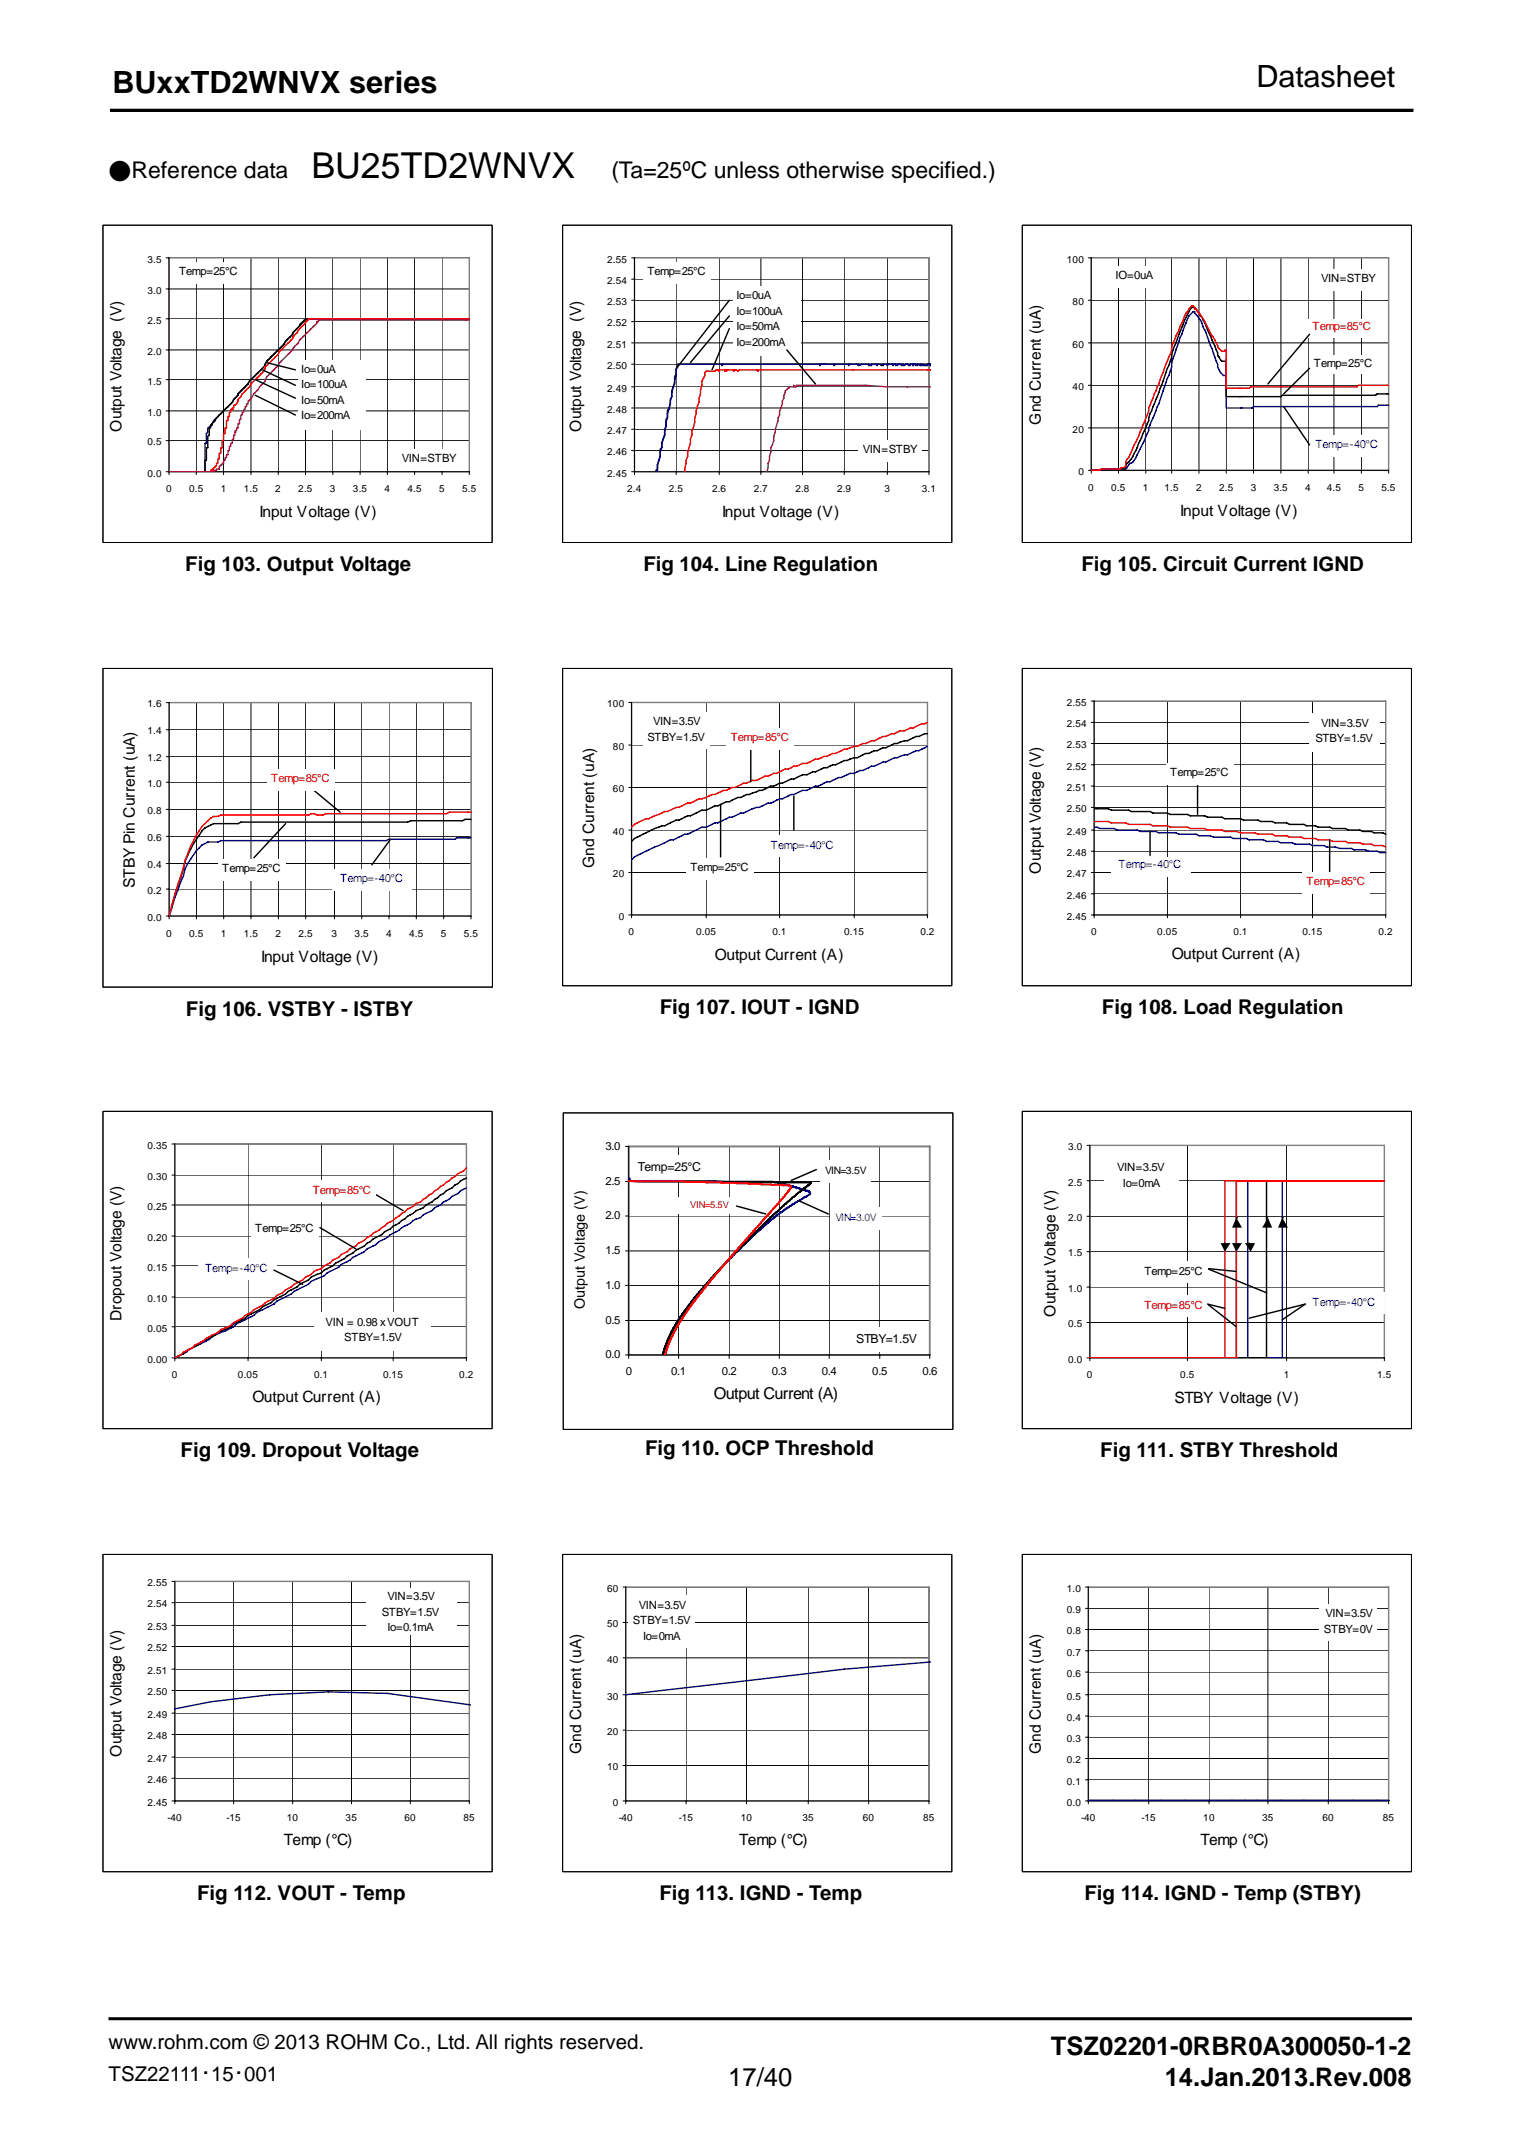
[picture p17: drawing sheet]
<svg xmlns="http://www.w3.org/2000/svg" width="210mm" height="297mm" viewBox="0 0 210 297" stroke-linecap="round" stroke-linejoin="round" font-family="sans-serif">
<defs><g id="words">
<text font-size="4.9" x="43" y="24.6">BU25TD2WNVX</text>
<g font-size="4.2">
<text x="15.5" y="12.8">BUxxTD2WNVX series</text>
<text x="173.6" y="12.1">Datasheet</text>
</g>
<g font-size="3.5">
<text x="145.2" y="283.9">TSZ02201-0RBR0A300050-1-2</text>
<text x="100.6" y="288.1">17/40</text>
<text x="160.9" y="288.2">14.Jan.2013.Rev.008</text>
</g>
<g font-size="3.2">
<text x="15" y="24.6">●Reference data</text>
<text x="84.5" y="24.6">(Ta=25ºC unless otherwise specified.)</text>
</g>
<g font-size="2.8">
<text x="25.6" y="78.9">Fig 103. Output Voltage</text>
<text x="88.9" y="79">Fig 104. Line Regulation</text>
<text x="149.4" y="78.9">Fig 105. Circuit Current IGND</text>
<text x="25.7" y="140.3">Fig 106. VSTBY - ISTBY</text>
<text x="91.1" y="140.1">Fig 107. IOUT - IGND</text>
<text x="152.2" y="140.1">Fig 108. Load Regulation</text>
<text x="25" y="201.3">Fig 109. Dropout Voltage</text>
<text x="89.1" y="201.1">Fig 110. OCP Threshold</text>
<text x="152" y="201.3">Fig 111. STBY Threshold</text>
<text x="27.2" y="262.4">Fig 112. VOUT - Temp</text>
<text x="91.1" y="262.4">Fig 113. IGND - Temp</text>
<text x="149.8" y="262.4">Fig 114. IGND - Temp (STBY)</text>
<text x="15" y="283.1">www.rohm.com © 2013 ROHM Co., Ltd. All rights reserved.</text>
<text x="15" y="287.5">TSZ22111･15･001</text>
</g>
<g font-size="2.2">
<text x="16.8" y="59.7" transform="rotate(-90 16.8 59.7)">Output Voltage (V)</text>
<text x="80.3" y="59.7" transform="rotate(-90 80.3 59.7)">Output Voltage (V)</text>
<text x="143.8" y="58.7" transform="rotate(-90 143.8 58.7)">Gnd Current (uA)</text>
<text x="35.9" y="71.4">Input Voltage (V)</text>
<text x="99.8" y="71.4">Input Voltage (V)</text>
<text x="163" y="71.2">Input Voltage (V)</text>
<text x="82.1" y="120" transform="rotate(-90 82.1 120)">Gnd Current (uA)</text>
<text x="18.6" y="122.6" transform="rotate(-90 18.6 122.6)">STBY Pin Current (uA)</text>
<text x="143.8" y="120.7" transform="rotate(-90 143.8 120.7)">Output Voltage (V)</text>
<text x="36.1" y="132.8">Input Voltage (V)</text>
<text x="98.8" y="132.7">Output Current (A)</text>
<text x="161.9" y="132.5">Output Current (A)</text>
<text x="16.8" y="182.5" transform="rotate(-90 16.8 182.5)">Dropout Voltage (V)</text>
<text x="145.8" y="181.9" transform="rotate(-90 145.8 181.9)">Output Voltage (V)</text>
<text x="34.9" y="193.7">Output Current (A)</text>
<text x="98.6" y="193.3">Output Current (A)</text>
<text x="162.3" y="193.9">STBY Voltage (V)</text>
<text x="16.8" y="242.8" transform="rotate(-90 16.8 242.8)">Output Voltage (V)</text>
<text x="80.3" y="242.4" transform="rotate(-90 80.3 242.4)">Gnd Current (uA)</text>
<text x="143.8" y="242.4" transform="rotate(-90 143.8 242.4)">Gnd Current (uA)</text>
<text x="39.2" y="254.9">Temp (°C)</text>
<text x="102.1" y="254.9">Temp (°C)</text>
<text x="165.8" y="254.9">Temp (°C)</text>
</g>
<text font-size="2" x="80.8" y="180.9" transform="rotate(-90 80.8 180.9)">Output Voltage (V)</text>
<g font-size="1.7">
<text x="88.1" y="161.8">Temp=25°C</text>
<text x="118.3" y="185.5">STBY=1.5V</text>
</g>
<g font-size="1.6">
<text x="24.7" y="38">Temp=25°C</text>
<text x="89.4" y="38">Temp=25°C</text>
<text x="101.7" y="41.3">Io=0uA</text>
<text x="154.1" y="38.6">IO=0uA</text>
<text x="182.5" y="39">VIN=STBY</text>
<text x="101.7" y="43.5">Io=100uA</text>
<text x="101.7" y="45.6">Io=50mA</text>
<text x="101.7" y="47.8">Io=200mA</text>
<text x="41.6" y="51.5">Io=0uA</text>
<text x="41.6" y="53.7">Io=100uA</text>
<text x="181.5" y="50.7">Temp=25°C</text>
<text x="41.6" y="55.8">Io=50mA</text>
<text x="41.6" y="58">Io=200mA</text>
<text x="55.5" y="63.8">VIN=STBY</text>
<text x="119.2" y="62.7">VIN=STBY</text>
<text x="90.2" y="100.2">VIN=3.5V</text>
<text x="182.5" y="100.4">VIN=3.5V</text>
<text x="89.4" y="102.4">STBY=1.5V</text>
<text x="161.7" y="107.3">Temp=25°C</text>
<text x="181.7" y="102.6">STBY=1.5V</text>
<text x="30.7" y="120.5">Temp=25°C</text>
<text x="95.4" y="120.4">Temp=25°C</text>
<text x="83.7" y="158.8">3.0</text>
<text x="154.3" y="161.8">VIN=3.5V</text>
<text x="83.7" y="163.7">2.5</text>
<text x="155.1" y="164">Io=0mA</text>
<text x="35.3" y="170.2">Temp=25°C</text>
<text x="83.7" y="173.3">1.5</text>
<text x="83.7" y="168.4">2.0</text>
<text x="83.7" y="178">1.0</text>
<text x="158.1" y="176.1">Temp=25°C</text>
<text x="45" y="183.1">VIN = 0.98 x VOUT</text>
<text x="47.6" y="185.3">STBY=1.5V</text>
<text x="83.7" y="182.9">0.5</text>
<text x="83.7" y="187.6">0.0</text>
<text x="86.5" y="190">0</text>
<text x="92.7" y="190">0.1</text>
<text x="99.7" y="190">0.2</text>
<text x="106.6" y="190">0.3</text>
<text x="113.5" y="190">0.4</text>
<text x="120.5" y="190">0.5</text>
<text x="127.4" y="190">0.6</text>
<text x="53.5" y="221">VIN=3.5V</text>
<text x="52.7" y="223.2">STBY=1.5V</text>
<text x="53.5" y="225.4">Io=0.1mA</text>
<text x="87.4" y="224.4">STBY=1.5V</text>
<text x="88.2" y="222.2">VIN=3.5V</text>
<text x="88.8" y="226.5">Io=0mA</text>
<text x="182.9" y="225.6">STBY=0V</text>
<text x="183.1" y="223.4">VIN=3.5V</text>
</g>
<g font-size="1.6" fill="#f00">
<text x="181.3" y="45.6">Temp=85°C</text>
<text x="100.9" y="102.4">Temp=85°C</text>
<text x="37.5" y="108.1">Temp=85°C</text>
<text x="180.5" y="122.3">Temp=85°C</text>
<text x="43.2" y="164.9">Temp=85°C</text>
<text x="158.1" y="180.8">Temp=85°C</text>
</g>
<g font-size="1.6" fill="#00f">
<text x="181.7" y="61.9">Temp=-40°C</text>
<text x="106.5" y="117.2">Temp=-40°C</text>
<text x="154.5" y="120">Temp=-40°C</text>
<text x="47" y="121.9">Temp=-40°C</text>
<text x="28.3" y="175.7">Temp=-40°C</text>
<text x="181.3" y="180.4">Temp=-40°C</text>
</g>
<g font-size="1.4">
<text x="20.4" y="40.6">3.0</text>
<text x="20.4" y="36.3">3.5</text>
<text x="83.9" y="39.2">2.54</text>
<text x="83.9" y="36.3">2.55</text>
<text x="147.4" y="36.3">100</text>
<text x="20.4" y="44.7">2.5</text>
<text x="83.9" y="45.1">2.52</text>
<text x="83.9" y="42.2">2.53</text>
<text x="148.2" y="42.2">80</text>
<text x="20.4" y="53.1">1.5</text>
<text x="20.4" y="49">2.0</text>
<text x="83.9" y="51">2.50</text>
<text x="83.9" y="48">2.51</text>
<text x="148.2" y="53.9">40</text>
<text x="148.2" y="48">60</text>
<text x="20.4" y="57.4">1.0</text>
<text x="83.9" y="60">2.47</text>
<text x="83.9" y="57">2.48</text>
<text x="83.9" y="54.1">2.49</text>
<text x="148.2" y="59.8">20</text>
<text x="20.4" y="65.8">0.0</text>
<text x="20.4" y="61.5">0.5</text>
<text x="83.9" y="65.8">2.45</text>
<text x="83.9" y="62.9">2.46</text>
<text x="149" y="65.6">0</text>
<text x="22.9" y="68">0</text>
<text x="26.1" y="68">0.5</text>
<text x="30.5" y="68">1</text>
<text x="33.7" y="68">1.5</text>
<text x="38" y="68">2</text>
<text x="41.2" y="68">2.5</text>
<text x="45.6" y="68">3</text>
<text x="48.7" y="68">3.5</text>
<text x="53.1" y="68">4</text>
<text x="56.3" y="68">4.5</text>
<text x="60.7" y="68">5</text>
<text x="63.8" y="68">5.5</text>
<text x="86.7" y="68">2.4</text>
<text x="92.4" y="68">2.5</text>
<text x="98.4" y="68">2.6</text>
<text x="104.1" y="68">2.7</text>
<text x="109.9" y="68">2.8</text>
<text x="115.6" y="68">2.9</text>
<text x="122.2" y="68">3</text>
<text x="127.3" y="68">3.1</text>
<text x="150.3" y="67.8">0</text>
<text x="153.5" y="67.8">0.5</text>
<text x="157.9" y="67.8">1</text>
<text x="160.9" y="67.8">1.5</text>
<text x="165.2" y="67.8">2</text>
<text x="168.4" y="67.8">2.5</text>
<text x="172.8" y="67.8">3</text>
<text x="176" y="67.8">3.5</text>
<text x="180.3" y="67.8">4</text>
<text x="183.3" y="67.8">4.5</text>
<text x="187.7" y="67.8">5</text>
<text x="190.8" y="67.8">5.5</text>
<text x="20.4" y="101.5">1.4</text>
<text x="20.4" y="97.7">1.6</text>
<text x="83.9" y="97.7">100</text>
<text x="147.4" y="100.5">2.54</text>
<text x="147.4" y="97.5">2.55</text>
<text x="20.4" y="105.2">1.2</text>
<text x="84.7" y="103.6">80</text>
<text x="147.4" y="106.3">2.52</text>
<text x="147.4" y="103.4">2.53</text>
<text x="20.4" y="112.5">0.8</text>
<text x="20.4" y="108.8">1.0</text>
<text x="84.7" y="109.5">60</text>
<text x="147.4" y="112.2">2.50</text>
<text x="147.4" y="109.3">2.51</text>
<text x="20.4" y="120">0.4</text>
<text x="20.4" y="116.2">0.6</text>
<text x="84.7" y="115.3">40</text>
<text x="147.4" y="118.3">2.48</text>
<text x="147.4" y="115.3">2.49</text>
<text x="20.4" y="123.5">0.2</text>
<text x="84.7" y="121.2">20</text>
<text x="147.4" y="124.1">2.46</text>
<text x="147.4" y="121.2">2.47</text>
<text x="20.4" y="127.2">0.0</text>
<text x="23" y="129.4">0</text>
<text x="26.1" y="129.4">0.5</text>
<text x="30.5" y="129.4">1</text>
<text x="33.7" y="129.4">1.5</text>
<text x="38.1" y="129.4">2</text>
<text x="41.2" y="129.4">2.5</text>
<text x="45.8" y="129.4">3</text>
<text x="49" y="129.4">3.5</text>
<text x="53.3" y="129.4">4</text>
<text x="56.5" y="129.4">4.5</text>
<text x="60.9" y="129.4">5</text>
<text x="64.1" y="129.4">5.5</text>
<text x="85.5" y="127.1">0</text>
<text x="86.8" y="129.2">0</text>
<text x="96.2" y="129.2">0.05</text>
<text x="106.7" y="129.2">0.1</text>
<text x="116.6" y="129.2">0.15</text>
<text x="127.1" y="129.2">0.2</text>
<text x="147.4" y="127.1">2.45</text>
<text x="150.7" y="129.2">0</text>
<text x="159.9" y="129.2">0.05</text>
<text x="170.4" y="129.2">0.1</text>
<text x="179.9" y="129.2">0.15</text>
<text x="190.4" y="129.2">0.2</text>
<text x="20.4" y="158.7">0.35</text>
<text x="147.6" y="158.9">3.0</text>
<text x="20.4" y="167.1">0.25</text>
<text x="20.4" y="163">0.30</text>
<text x="114" y="162.2">VIN=3.5V</text>
<text x="147.6" y="163.8">2.5</text>
<text x="20.4" y="171.4">0.20</text>
<text x="147.6" y="173.6">1.5</text>
<text x="147.6" y="168.7">2.0</text>
<text x="20.4" y="179.9">0.10</text>
<text x="20.4" y="175.6">0.15</text>
<text x="147.6" y="178.5">1.0</text>
<text x="20.4" y="184">0.05</text>
<text x="147.6" y="183.4">0.5</text>
<text x="20.4" y="188.3">0.00</text>
<text x="23.7" y="190.4">0</text>
<text x="32.9" y="190.4">0.05</text>
<text x="43.4" y="190.4">0.1</text>
<text x="52.9" y="190.4">0.15</text>
<text x="63.4" y="190.4">0.2</text>
<text x="147.6" y="188.3">0.0</text>
<text x="150.2" y="190.4">0</text>
<text x="163" y="190.4">0.5</text>
<text x="177.3" y="190.4">1</text>
<text x="190.2" y="190.4">1.5</text>
<text x="20.4" y="219.1">2.55</text>
<text x="83.9" y="219.9">60</text>
<text x="147.4" y="219.9">1.0</text>
<text x="20.4" y="225.2">2.53</text>
<text x="20.4" y="222.1">2.54</text>
<text x="83.9" y="224.8">50</text>
<text x="147.4" y="225.8">0.8</text>
<text x="147.4" y="222.9">0.9</text>
<text x="20.4" y="231.3">2.51</text>
<text x="20.4" y="228.2">2.52</text>
<text x="83.9" y="229.7">40</text>
<text x="147.4" y="231.7">0.6</text>
<text x="147.4" y="228.7">0.7</text>
<text x="20.4" y="237.3">2.49</text>
<text x="20.4" y="234.2">2.50</text>
<text x="83.9" y="239.7">20</text>
<text x="83.9" y="234.8">30</text>
<text x="147.4" y="237.7">0.4</text>
<text x="147.4" y="234.8">0.5</text>
<text x="20.4" y="243.4">2.47</text>
<text x="20.4" y="240.3">2.48</text>
<text x="83.9" y="244.6">10</text>
<text x="147.4" y="243.6">0.2</text>
<text x="147.4" y="240.7">0.3</text>
<text x="20.4" y="249.5">2.45</text>
<text x="20.4" y="246.4">2.46</text>
<text x="23.2" y="251.6">-40</text>
<text x="31.3" y="251.6">-15</text>
<text x="39.6" y="251.6">10</text>
<text x="47.8" y="251.6">35</text>
<text x="55.9" y="251.6">60</text>
<text x="64" y="251.6">85</text>
<text x="84.7" y="249.5">0</text>
<text x="85.5" y="251.6">-40</text>
<text x="93.8" y="251.6">-15</text>
<text x="102.3" y="251.6">10</text>
<text x="110.9" y="251.6">35</text>
<text x="119.2" y="251.6">60</text>
<text x="127.5" y="251.6">85</text>
<text x="147.4" y="249.5">0.0</text>
<text x="147.4" y="246.5">0.1</text>
<text x="149.4" y="251.6">-40</text>
<text x="157.7" y="251.6">-15</text>
<text x="166.2" y="251.6">10</text>
<text x="174.4" y="251.6">35</text>
<text x="182.7" y="251.6">60</text>
<text x="191" y="251.6">85</text>
</g>
<text font-size="1.4" fill="#00f" x="115.4" y="168.7">VIN=3.0V</text>
<text font-size="1.3" fill="#f00" x="95.4" y="166.8">VIN=5.5V</text>
</g></defs>
<path d="M15.1 278.9h179.9" fill="none" stroke="#000" stroke-width=".28"/>
<path d="M15.3 15.1h179.9v.3h-179.9zM15 278.8h180v.2h-180z" fill="none" stroke="#000" stroke-width=".14"/>
<path d="M15.3 15.2h179.9" fill="none" stroke="#000" stroke-width=".3"/>
<path d="M14.2 92.4h53.8v44h-53.8z" fill="#fff"/>
<path d="M14.2 92.4h53.8v44h-53.8z" fill="none" stroke="#000" stroke-width=".14"/>
<path d="M23.4 97.1h41.7v29.5h-41.7z" fill="#fff"/>
<g fill="none" stroke="#000" stroke-width=".14">
<path d="M14.2 92.4h53.8v44h-53.8zM23 97.1h42.1v29.9M23.4 97.1v29.9M27.1 97.1v29.9M30.9 97.1v29.9M34.7 97.1v29.9M38.5 97.1v29.9M42.2 97.1v29.9M46.2 97.1v29.9M50 97.1v29.9M53.7 97.1v29.9M57.5 97.1v29.9"/>
<path d="M61.3 97.1v29.9M23 119.3h42.1M23 115.5h42.1M23 111.8h42.1M23 108.1h42.1M23 104.5h42.1M23 100.8h42.1M23 122.8h42.1M23 126.6h42.1"/>
</g>
<path d="M23.4 97.1h41.7v29.5h-41.7z" fill="none" stroke="#808080" stroke-width=".2"/>
<path d="M65.1 115.8h-2l-.2 .2h-9.2l-.4 .1h-22.8l-.4 .2h-.6a1.83 1.83 0 0 0-1.6 .4 12.2 12.2 0 0 0-2.4 3.4l-.2 1-1.1 2.9-.8 2.6" fill="none" stroke="#000080" stroke-width=".2"/>
<path d="M65.1 113.2h-.8l-.4 .2h-7.2l-.4 .2h-23l-.4 .2h-2.4a2.54 2.54 0 0 0-1.8 .4l-.4 .2a12.6 12.6 0 0 0-3 5.7l-1.1 3.5-.8 3" fill="none" stroke="#000" stroke-width=".2"/>
<path d="M65.1 112.2h-3l-.4 .2h-16.7a1.75 1.75 0 0 1-1.6 0h-.4l-.4 .2h-12.1l-.4 .2a1.26 1.26 0 0 0-1.4 .6 10.9 10.9 0 0 0-2.7 4.5l-.5 1-2.1 7.7" fill="none" stroke="#f00" stroke-width=".2"/>
<path d="M46 120.1h10.9v2.9h-10.9z" fill="#fff"/>
<path d="M39.5 113.8l-4.4 4.7M43.2 109.1l3.8 3.1M54 116l-2.6 3.5" fill="none" stroke="#000" stroke-width=".2"/>
<g fill="#fff">
<path d="M30.1 118.7h9.4v2.9h-9.4z"/>
<path d="M36.9 106.3h9.3v3h-9.3z"/>
<path d="M14.2 31.1h53.8v43.9h-53.8z"/>
</g>
<path d="M14.2 31.1h53.8v43.9h-53.8z" fill="none" stroke="#000" stroke-width=".14"/>
<path d="M23.3 35.6h41.5v29.6h-41.5z" fill="#fff"/>
<g fill="none" stroke="#000" stroke-width=".14">
<path d="M14.2 31.1h53.8v43.9h-53.8zM22.9 35.6h41.9v30M23.3 35.6v30M27.1 35.6v30M30.9 35.6v30M34.7 35.6v30M38.4 35.6v30M42.2 35.6v30M46 35.6v30M49.7 35.6v30M53.5 35.6v30M57.3 35.6v30"/>
<path d="M61.1 35.6v30M64.8 39.9h-41.9M22.9 56.8h41.9M22.9 52.5h41.9M22.9 44h41.9M64.8 48.3h-41.9M22.9 60.9h41.9M22.9 65.2h41.9"/>
</g>
<path d="M23.3 35.6h41.5v29.6h-41.5z" fill="none" stroke="#808080" stroke-width=".2"/>
<path d="M42.4 44h3M42.4 44h-.2v.2h-.2v.2h-.2v.2h-.2v.2h-.2v.2l-1 1v.2l-1 1-.2 .4-1.9 1.9a1.27 1.27 0 0 0-.7 1l-2.1 2.2-.2 .3-1.2 1.2a23.6 23.6 0 0 1-3.6 3.9l-.2 .6h-.2v.2h-.2v.2h-.2v.6l-.2 .2v1.4h-.2v3.9h-5M42.4 44h.1M45.4 44h3M45.4 44h.1M48.4 44h.1M48.4 44h16.4M25.3 65.2h.1M27.9 65.2h.1M28.1 65.2h.1" fill="none" stroke="#000080" stroke-width=".2"/>
<path d="M42.4 44h3M42.4 44h-.2v.2h-.2v.2h-.2v.2h-.2v.2h-.2v.2l-1 1v.2l-1 1-.2 .4-1.9 1.9a1.27 1.27 0 0 0-.7 1l-2.1 2.2-.2 .3-1.2 1.2a19.8 19.8 0 0 1-3.2 3.5l-.6 .8v.2h-.2v.4h-.2v.4a.83 .83 0 0 1-.2 .8v1.5h-.2v1.8h-.2v1.6h-5M42.4 44h.1M45.4 44h3M45.4 44h.1M48.4 44h.1M48.4 44h16.4M25.3 65.2h.1M27.9 65.2h.1M28.1 65.2h.1" fill="none" stroke="#000" stroke-width=".2"/>
<g fill="none" stroke="#f00" stroke-width=".2">
<path d="M32.1 56.6h-.2v.4h-.2v.6h-.2v.5h-.2v1h-.2v.8h-.2v1h-.2v.9h-.2v.8h-.2v.8h-.2v.6h-.2v.4h-.2v.2h-.2v.2h-.2v.2h-.2v.2M32.1 56.6h.1M44.2 44h3M44.2 44h-1.6v.2h-.2v.2h-.2v.2l-.8 .8-.4 .6-.6 .6v.2l-1.8 1.7-.2 .4-1.8 1.8a2.9 2.9 0 0 1-1.1 1.6l-.8 .7-.2 .4-1 1-.2 .4-.4 .4-.2 .6-.2 .2h-.2v.4h-.2v.2M44.2 44h.1M47.2 44h17.6M47.2 44h.1M23.3 65.2h5.8M25.3 65.2h.1M27.9 65.2h.1M28.1 65.2h.1M28.3 65.2h.1"/>
<path d="M28.5 65.2h.1M28.7 65.2h.1M28.9 65.2h.1M29.1 65.2h.1"/>
</g>
<path d="M32.5 59.7v.4h-.2v.6h-.2v.6h-.2v.4h-.2v.6h-.2v.5h-.2v.4h-.2v.4h-.2v.4h-.2v.2h-.2v.2h-.2v.4h-.4v.2h-.4v.2M32.5 59.7h.1M43.8 44.4v.2l-.2 .2-2.2 2.2-.2 .4-.8 .8v.1l-1.8 1.8-.2 .4-1.1 1.2a1.37 1.37 0 0 0-.7 1l-1.5 1.7-.4 .6v.2h-.2v.2h-.2v.4h-.2v.4h-.2v.4h-.2v.4h-.2v.3h-.2v.6h-.2v.6h-.2v.6h-.2v.4h-.2v.2M43.8 44.4h.1M64.8 44.2h-20.8v.2h-.2M23.3 65.2h6.2M25.3 65.2h.1M28.7 65.2h.1M28.9 65.2h.1M29.1 65.2h.1M29.3 65.2h.1M29.5 65.2h.1" fill="none" stroke="#800080" stroke-width=".2"/>
<g fill="#fff">
<path d="M24.2 36.2h9.3v2.9h-9.3z"/>
<path d="M41.2 49.7h9.3v9.6h-9.3z"/>
</g>
<path d="M35.3 54.6l5.5 2.7M35.3 52.5l5.5 2.5M36.3 51.1l4.5 2.1M36.9 50.1l3.9 1" fill="none" stroke="#000" stroke-width=".2"/>
<g fill="#fff">
<path d="M54.9 62h8.7v3h-8.7z"/>
<path d="M77.7 31.1h53.8v43.9h-53.8z"/>
</g>
<path d="M77.7 31.1h53.8v43.9h-53.8z" fill="none" stroke="#000" stroke-width=".14"/>
<path d="M87.7 35.6h40.6v29.6h-40.6z" fill="#fff"/>
<g fill="none" stroke="#000" stroke-width=".14">
<path d="M77.7 31.1h53.8v43.9h-53.8zM87.2 38.6h41.1M87.2 35.6h41.1v30M87.7 35.6v30M93.4 35.6v30M99.4 35.6v30M105.1 35.6v30M110.9 35.6v30M116.6 35.6v30M122.6 35.6v30M87.2 59.3h41.1M87.2 56.4h41.1"/>
<path d="M87.2 53.4h41.1M87.2 50.3h41.1M87.2 47.4h41.1M87.2 44.4h41.1M128.3 41.5h-41.1M87.2 62.3h41.1M87.2 65.2h41.1"/>
</g>
<path d="M87.7 35.6h40.6v29.6h-40.6z" fill="none" stroke="#808080" stroke-width=".2"/>
<path d="M128.6 50.5l-.1-.2h-2v.2v-.2h-.3v.2v-.2h-4.2v.2l-.2-.2v.2l-.2-.2h-28v.4l-.2 .2v.8l-.2 .4a3 3 0 0 1-.4 1.9v.8l-.2 .4a2.12 2.12 0 0 1-.4 1.6v.9l-.2 .2v1l-.2 .4v.8l-.4 1.2v.5l-.2 .2a3.5 3.5 0 0 1-.4 2.2v.6l-.2 .2v.2" fill="none" stroke="#000" stroke-width=".2"/>
<path d="M117.8 51.1h10.8M117.8 51.1h-13.1v.2l-.2-.2h-2.4l-.2 .2-.2-.2h-.2l-.2 .2v-.2h-.8l-.1 .2v-.2l-.3 .2v-.2h-.7v.2l-.2-.2h-.2l-.2 .2h-1.2l-.2 .2v.4l-.4 .8-.2 1.7-.2 .6v.6l-.2 .4-.2 1.1-.2 .6v.6l-.4 1.2v.6l-.2 .6v.6l-.4 1.1v.6l-.2 .6-.2 1.6M117.8 51.1h.1M128.5 51.1h.1" fill="none" stroke="#f00" stroke-width=".2"/>
<path d="M108.9 53.6h.1M109.9 53.4l-.2-.2v.2a1.14 1.14 0 0 0-1.2 .6l-.2 .6v.4l-.2 .4v.4l-.4 1v.5l-.2 .4v.4l-.4 1.2v.4l-.2 .6v.6l-.4 .9v.6l-.2 .6v.6l-.2 .4v.6l-.2 .6M109.9 53.4h.1M128.6 53.4h-6l-3-.2h-9.5l-.2 .2" fill="none" stroke="#800080" stroke-width=".2"/>
<path d="M128.6 50.3l-.1 .2-.2-.2h-.2v.2h-.4l-.2-.2v.2l-.2-.2v.2l-.2-.2v.2l-.2-.2-.2 .2v-.2h-.4l-.1 .2v-.2h-.4v.2h-.3l-.2-.2h-.1l-.3 .2-.1-.2v.2l-.2-.2v.2l-.2-.2h-.2l-.2 .2v-.2l-.2 .2v-.2h-.2l-.2 .2v-.2h-.6l-.2 .2v-.2h-1.4v.2l-.2-.2h-.6v.2h-.4v-.2h-1l-.2 .2-.2-.2v.2l-.2-.2h-1l-.2 .2v-.2h-1.8l-.2 .2v-.2h-1h-.7l-.3 .2v-.2h-13.3l-.1 .2v-.2h-6l-.2 .2-.2 .6v.8l-.2 .6v.5l-.4 1.2-.2 1.6-.4 1.3v.6l-.4 1.8v.6l-.4 1.2v.5l-.2 .6v.6l-.4 1.2v.8l-.1 .2" fill="none" stroke="#000080" stroke-width=".2"/>
<g fill="#fff">
<path d="M88.8 36.2h9.4v2.9h-9.4z"/>
<path d="M101.3 39.5h9.4v9.6h-9.4z"/>
</g>
<path d="M100.8 43.6l-5.4 6.5M100.8 45.4l-2.4 5.7M100.8 41.5l-7.2 9.2M108.7 48.3l3.9 4.7" fill="none" stroke="#000" stroke-width=".2"/>
<g fill="#fff">
<path d="M118.6 60.9h8.7v2.9h-8.7z"/>
<path d="M141.2 31.1h53.8v43.9h-53.8z"/>
</g>
<path d="M141.2 31.1h53.8v43.9h-53.8z" fill="none" stroke="#000" stroke-width=".14"/>
<path d="M150.7 35.6h41.1v29.4h-41.1z" fill="#fff"/>
<g fill="none" stroke="#000" stroke-width=".14">
<path d="M141.2 31.1h53.8v43.9h-53.8zM150.3 35.6h41.5v29.8M150.7 35.6v29.8M154.5 35.6v29.8M158.3 35.6v29.8M161.9 35.6v29.8M165.6 35.6v29.8M169.4 35.6v29.8M173.2 35.6v29.8M177 35.6v29.8M180.7 35.6v29.8M184.3 35.6v29.8"/>
<path d="M188.1 35.6v29.8M150.3 59.1h41.5M150.3 53.2h41.5M150.3 47.4h41.5M191.8 41.5h-41.5M150.3 65h41.5"/>
</g>
<path d="M150.7 35.6h41.1v29.4h-41.1z" fill="none" stroke="#808080" stroke-width=".2"/>
<path d="M191.8 56h-1.4l-.2 .2h-17l-.2 .2h-3.6v-4.7v.2a.62 .62 0 0 1-.8-.4l-.4-.8v-.4l-2.2-5.7-.6-1-.4-.3v-.2h-.2l-.2 .2a2.04 2.04 0 0 0-.7 1.3l-.9 2-1.1 3.5a6.7 6.7 0 0 1-.8 2.8l-1 2.9-1.4 3.3v.4l-1.6 3.3a2.34 2.34 0 0 1-.8 1.2h-.2l-.2 .2-.4 .6h-3.2l-.2 .2h-1.4" fill="none" stroke="#000080" stroke-width=".2"/>
<path d="M191.8 54.4h-1.6l-.2 .2h-12.9l-.1 .2h-7.6v-5.1v.2h-.6l-.6-.8v-.4l-1.2-2.7a13.9 13.9 0 0 0-1.8-3.3h-.2v-.2h-.4a16.6 16.6 0 0 0-1.7 3.7l-.8 2.1-.2 .6v.4l-1.2 3.4-1.8 4.4-.2 .6v.4l-1.4 3.2a6 6 0 0 1-1.8 2.9v.4l-.2 .2h-3.2l-.2 .2h-1.2" fill="none" stroke="#000" stroke-width=".2"/>
<path d="M191.8 53.2h-4.1l-.2 .2h-14.7l-.2 .2h-3.2v-5.3h-.2v.2h-.4l-.6-.5-.2-.6-.8-1.4a10.6 10.6 0 0 0-1.8-2.9l-.2-.4h-.2v-.2l-.2-.2h-.2l-.3 .4-.7 .9-1.5 3.8-.4 1.5-3 7.5v.4l-.2 .5-1.2 3-1.4 2.9-.4 .6v.6l-.2 .2h-.4l-.2 .2h-2.6l-.2 .2h-1.2" fill="none" stroke="#f00" stroke-width=".2"/>
<g fill="#fff">
<path d="M151.9 36.8h9.8v2.9h-9.8z"/>
<path d="M180.7 44h9.3v2.6h-9.3z"/>
<path d="M180.9 49.1h9.3v2.6h-9.3z"/>
<path d="M180.9 60.1h10.3v2.9h-10.3z"/>
</g>
<path d="M177.3 56.2l3.6 5.3M180.9 50.9l-3.6 3.5M180.9 46.2l-5.7 6.8" fill="none" stroke="#000" stroke-width=".2"/>
<g fill="#fff">
<path d="M181.9 37.2h8.7v2.9h-8.7z"/>
<path d="M77.7 92.4h53.8v43.8h-53.8z"/>
</g>
<path d="M77.7 92.4h53.8v43.8h-53.8z" fill="none" stroke="#000" stroke-width=".14"/>
<path d="M87.2 97h40.9v29.4h-40.9z" fill="#fff"/>
<path d="M77.7 92.4h53.8v43.8h-53.8zM86.8 97h41.3v29.8M87.2 97v29.8M97.6 97v29.8M107.7 97v29.8M118 97v29.8M86.8 114.7h41.3M86.8 108.8h41.3M86.8 102.9h41.3M86.8 120.5h41.3M86.8 126.4h41.3" fill="none" stroke="#000" stroke-width=".14"/>
<path d="M87.2 97h40.9v29.4h-40.9z" fill="none" stroke="#808080" stroke-width=".2"/>
<path d="M128.1 103.1l-1.2 .6h-.4l-1.2 .6h-.4l-.9 .4h-.4l-1.2 .6h-.4l-1.2 .6h-.4l-1.2 .5h-.4l-.8 .4h-.6l-1.2 .6h-.4l-1.2 .6h-.4l-1.1 .6h-.5l-1.1 .6h-.6l-1.2 .6h-.4l-1.2 .6h-.4l-1.2 .6h-.4l-1.2 .5a4.4 4.4 0 0 0-2.2 .8h-.4l-1.2 .6h-.3l-1.6 .8h-.4l-1.2 .6h-.6l-2 1h-.4l-1.6 .7h-.4l-4.9 2.4-.5 .4" fill="none" stroke="#000080" stroke-width=".2"/>
<path d="M128.1 101.4h-.4l-.8 .3h-.4l-1.2 .6h-.4l-.9 .4h-.4l-1.2 .6h-.4l-.8 .4h-.4l-.8 .4h-.4l-1.2 .6h-.4l-1 .4h-.4l-1.2 .6h-.4l-.8 .4h-.4l-1.2 .5h-.4l-.7 .4h-.6l-1.2 .6h-.4l-1.2 .6h-.4l-.8 .4h-.4l-1.2 .6h-.4l-1.4 .6h-.4l-.8 .4h-.4l-1.1 .6h-.4l-1.2 .5h-.4l-1.2 .6h-.6l-1.6 .8h-.4l-1.2 .6h-.4l-1.6 .8h-.4l-1 .4-2.7 1.3-.5 .4" fill="none" stroke="#000" stroke-width=".2"/>
<path d="M128.1 99.8l-.4 .2h-.4l-1.1 .6h-.4l-.9 .4h-.5l-.8 .4h-.4l-.8 .3h-.4l-1.2 .6h-.4l-.8 .4h-.4l-.8 .4h-.4l-1 .4h-.4l-1.2 .6h-.4l-.8 .4h-.4l-.7 .4h-.5l-1.1 .6h-.6l-.8 .4h-.4l-.8 .4h-.4l-1.2 .5h-.4l-.8 .4h-.4l-1.2 .6h-.6l-.8 .4h-.4l-1.2 .6h-.4l-.7 .4h-.5l-1.1 .6h-.4a3.5 3.5 0 0 1-1.8 .6l-1.2 .6h-.4l-1.2 .5h-.4l-1.2 .6h-.4l-2.2 1h-.4l-1.5 .8-.5 .4" fill="none" stroke="#f00" stroke-width=".2"/>
<path d="M105.7 115.4h10.3v3h-10.3z" fill="#fff"/>
<path d="M99.5 111.1v7.3M103.7 103.3v4.7M109.7 110v4.7" fill="none" stroke="#000" stroke-width=".2"/>
<g fill="#fff">
<path d="M94.8 118.6h9.3v2.9h-9.3z"/>
<path d="M100.4 100.6h9.3v2.9h-9.3z"/>
<path d="M88.8 98.4h9.2v5.1h-9.2z"/>
<path d="M141.2 92.4h53.8v43.8h-53.8z"/>
</g>
<path d="M141.2 92.4h53.8v43.8h-53.8z" fill="none" stroke="#000" stroke-width=".14"/>
<path d="M151.2 96.9h40.2v29.5h-40.2z" fill="#fff"/>
<g fill="none" stroke="#000" stroke-width=".14">
<path d="M141.2 92.4h53.8v43.8h-53.8zM150.7 99.8h40.7M150.7 96.9h40.7v29.9M151.2 96.9v29.9M161.3 96.9v29.9M171.4 96.9v29.9M181.3 96.9v29.9M150.7 114.7h40.7M150.7 111.5h40.7M150.7 105.7h40.7M191.4 117.6h-40.7M191.4 108.6h-40.7"/>
<path d="M191.4 102.7h-40.7M150.7 123.5h40.7M150.7 120.5h40.7M150.7 126.4h40.7"/>
</g>
<path d="M151.2 96.9h40.2v29.5h-40.2z" fill="none" stroke="#808080" stroke-width=".2"/>
<path d="M151.2 114.3h.3l.4 .2h2l.4 .2h2.8l.4 .2h2.2l.4 .2h2.4l.4 .2h2.3l.4 .2h1.6l.4 .2h2.4l.4 .1h1.8l.4 .2h2l.4 .2h1.6l.4 .2h1.5l.4 .2h2l.4 .2h1.6l.4 .2h1.2l.6 .2h1.6l.4 .2h1.6l.3 .2h1.2l.4 .2h.8" fill="none" stroke="#000080" stroke-width=".2"/>
<path d="M151.2 111.7h1.9l.4 .2h2.4l.4 .2h2.6l.4 .2h2l.4 .2h2.3l.4 .2h2l.4 .2h2l.4 .2h2.2l.4 .2h2l.4 .2h1.5l.4 .2h1.6l.4 .2h2l.4 .2h1.2l.4 .2h1.6l.4 .2h1.8l.4 .2h1.6l.4 .2h1.1l.4 .2h1.2l.4 .2" fill="none" stroke="#000" stroke-width=".2"/>
<path d="M151.2 113.5h1.9l.4 .2h2l.4 .2h1.6a3.8 3.8 0 0 1 1.8 .2h2l.4 .2h2.3l.4 .2h2l.4 .2h2l.4 .2h1.6l.6 .2h2l.4 .2h1.9l.4 .2h1.6l.4 .2h1.6l.4 .1h1.6l.4 .2h1.6l.4 .2h.4a3.8 3.8 0 0 1 1.8 .2h1.6l.4 .2h1.1l.4 .2h1.2l.4 .2" fill="none" stroke="#f00" stroke-width=".2"/>
<g fill="#fff">
<path d="M180.9 98.6h9.7v5.3h-9.7z"/>
<path d="M153.5 118.4h10.9v2.7h-10.9z"/>
</g>
<path d="M158.9 114.9v3.3M165.4 108v4.5M183.7 116v4.5" fill="none" stroke="#000" stroke-width=".2"/>
<g fill="#fff">
<path d="M161.1 105.5h9.3v2.9h-9.3z"/>
<path d="M179.9 120.5h9.4v3h-9.4z"/>
<path d="M14.2 153.6h53.8v43.8h-53.8z"/>
</g>
<path d="M14.2 153.5h53.8v43.9h-53.8z" fill="none" stroke="#000" stroke-width=".14"/>
<path d="M24.2 158.1h40.2v29.5h-40.2z" fill="#fff"/>
<g fill="none" stroke="#000" stroke-width=".14">
<path d="M14.2 153.5h53.8v43.9h-53.8zM23.7 158.1h40.7v29.9M24.2 158.1v29.9M34.3 158.1v29.9M44.4 158.1v29.9M54.3 158.1v29.9M23.7 179.2h40.7M23.7 174.9h40.7M23.7 166.5h40.7M23.7 162.3h40.7M64.4 170.8h-40.7M23.7 183.3h40.7"/>
<path d="M23.7 187.6h40.7"/>
</g>
<path d="M24.2 158.1h40.2v29.5h-40.2z" fill="none" stroke="#808080" stroke-width=".2"/>
<path d="M64.4 164.1l-.8 .4-.4 .4-.8 .4-.4 .4-.7 .4-.4 .4-.8 .4-.4 .4-1.2 .5-.4 .4-1 .4-.4 .4-1.2 .6-.4 .4-2.8 1.6-.4 .4-1.2 .5-.4 .4-1.6 .8-.3 .4-1.2 .6-.4 .4-1.6 .8a4.4 4.4 0 0 1-1.8 .9l-.4 .2-.4 .4-2 1-.4 .4-2 1-.4 .4-2.3 1.1-.4 .4-2.4 1.2-.4 .4-3 1.4-.4 .4-2.8 1.3-.4 .4-1.5 .8" fill="none" stroke="#000080" stroke-width=".2"/>
<path d="M64.4 162.8l-.8 .3-1.2 1-.7 .4-.4 .4-.4 .2-1.2 1-.8 .4-.4 .4-1 .4-.4 .3-1.6 1-.4 .4-.8 .4-.4 .4-.8 .4-.4 .4-1.2 .6-1.2 .9-1.2 .6-.4 .4-.7 .4-.4 .4-2.8 1.6-.4 .4a3.6 3.6 0 0 0-1.8 .9l-1.2 .6-.4 .4-1.2 .6-.4 .4-1.6 .8-.4 .4-1.1 .6-.4 .4-1.6 .7-.4 .4-1.6 .8a5.1 5.1 0 0 1-2.2 1.2l-.4 .4-2 1-.4 .3-1.6 .8-.4 .4-1.1 .6" fill="none" stroke="#000" stroke-width=".2"/>
<path d="M64.4 161.4l-.4 .4-.8 .4-.4 .4-1.9 1.3-.4 .4-1.2 .8-1.2 1-.6 .2-.4 .4-.8 .3-2 1.6-.8 .4-1.2 1-1.6 1-.4 .4-.7 .3-.5 .4-.7 .4-.4 .4-.8 .4-.4 .4-.8 .4-.4 .4-.8 .4-.4 .4-1 .4-.4 .4-.8 .3-.4 .4-1.2 .6-.4 .4-.8 .4-.4 .4-.8 .4-.4 .4-1.2 .6-.3 .4-1.2 .6-.4 .3-.8 .4-.4 .4-1.2 .6a3.6 3.6 0 0 1-1.8 1l-.4 .4-1.6 .8-.4 .4-1.2 .5-.4 .4-1.2 .6-.4 .4-.7 .4" fill="none" stroke="#f00" stroke-width=".2"/>
<g fill="#fff">
<path d="M43.4 181.3h16.1v5.3h-16.1z"/>
<path d="M27.3 173.9h10.9v2.9h-10.9z"/>
</g>
<path d="M37.8 175.5l4 1.9M44.2 169.6l4.9 2.9M51.3 164.7l4.4 2.6" fill="none" stroke="#000" stroke-width=".2"/>
<g fill="#fff">
<path d="M34.7 168.4h9.3v3h-9.3z"/>
<path d="M42.6 163.1h9.3v3h-9.3z"/>
<path d="M141.2 153.6h53.8v43.8h-53.8z"/>
</g>
<path d="M141.2 153.5h53.8v43.9h-53.8z" fill="none" stroke="#000" stroke-width=".14"/>
<path d="M150.6 158.2h40.6v29.4h-40.6z" fill="#fff"/>
<path d="M141.2 153.5h53.8v43.9h-53.8zM150.2 158.2h41v29.8M150.6 158.2v29.8M164 158.2v29.8M177.7 158.2v29.8M150.2 177.8h41M150.2 172.9h41M150.2 163.1h41M191.2 168h-41M150.2 182.7h41M150.2 187.6h41" fill="none" stroke="#000" stroke-width=".14"/>
<path d="M150.6 158.2h40.6v29.4h-40.6z" fill="none" stroke="#808080" stroke-width=".2"/>
<path d="M150.6 187.6h26.5M172.2 187.6h.1M172.4 187.6h.1M177.1 187.6h.1M177.1 187.6v-24.5h14.1h-18.8v24.5" fill="none" stroke="#000080" stroke-width=".2"/>
<path d="M150.6 187.6h24.4v-24.5h16.2h-20.4v24.5M170.6 187.6h.1M170.8 187.6h.1" fill="none" stroke="#000" stroke-width=".2"/>
<path d="M169.2 163.1h22h-20.4v24.5M169.2 163.1h.1M169.2 163.1v24.5M150.6 187.6h20.2M169 187.6h.1M169.2 187.6h.1M170.6 187.6h.1M170.8 187.6h.1" fill="none" stroke="#f00" stroke-width=".2"/>
<path d="M152.5 160h10.4v5.3h-10.4z" fill="#fff"/>
<path d="M172.6 171.7v.4M175 168.2h.1" fill="none" stroke="#000" stroke-width=".2"/>
<path d="M172 171.7h1.4l-.6 1.2zM175.2 168.2l.5 1.4h-1.3z" fill="#000"/>
<path d="M180.3 178.6h10.9v2.9h-10.9z" fill="#fff"/>
<path d="M166.8 175.3l8.2 3.3M166.8 180.2l4 3.1M180.3 180.2l-3.2 2.1" fill="none" stroke="#000" stroke-width=".2"/>
<g fill="#fff">
<path d="M157.5 174.3h9.3v2.9h-9.3z"/>
<path d="M157.5 179h9.3v2.9h-9.3z"/>
</g>
<path d="M167 175.3l3.8 .4M169.2 171.7v.4M170.8 168.2h.1M170.8 171.7v.4M177.1 168.2h.1M166.8 180.2l2.4 .6M180.3 180.2l-7.7 1.9" fill="none" stroke="#000" stroke-width=".2"/>
<path d="M168.6 171.7h1.4l-.8 1.2zM170.2 171.7h1.4l-.8 1.2zM170.8 168.2l.8 1.4h-1.4zM177.1 168.2l.8 1.4h-1.3z" fill="#000"/>
<path d="M14.2 214.8h53.8v43.8h-53.8z" fill="#fff"/>
<path d="M14.2 214.8h53.8v43.8h-53.8z" fill="none" stroke="#000" stroke-width=".14"/>
<path d="M24.2 218.5h40.6v30.3h-40.6z" fill="#fff"/>
<g fill="none" stroke="#000" stroke-width=".14">
<path d="M14.2 214.8h53.8v43.8h-53.8zM23.7 218.5h41.1v30.7M24.2 218.5v30.7M32.3 218.5v30.7M40.4 218.5v30.7M48.6 218.5v30.7M56.7 218.5v30.7M23.7 227.5h41.1M64.8 239.6h-41.1M64.8 236.7h-41.1M64.8 233.6h-41.1M64.8 230.6h-41.1"/>
<path d="M64.8 224.6h-41.1M64.8 221.4h-41.1M23.7 248.8h41.1M64.8 245.7h-41.1M64.8 242.8h-41.1"/>
</g>
<path d="M24.2 218.5h40.6v30.3h-40.6z" fill="none" stroke="#808080" stroke-width=".2"/>
<path d="M65.1 235.6l-11.6-1.6a108.2 108.2 0 0 0-29.4 2.1" fill="none" stroke="#000080" stroke-width=".2"/>
<g fill="#fff">
<path d="M50.5 219.5h12.5v6.4h-12.5z"/>
<path d="M77.7 214.8h53.8v43.8h-53.8z"/>
</g>
<path d="M77.7 214.8h53.8v43.8h-53.8z" fill="none" stroke="#000" stroke-width=".14"/>
<path d="M86.4 219.3h41.9v29.5h-41.9z" fill="#fff"/>
<g fill="none" stroke="#000" stroke-width=".14">
<path d="M77.7 214.8h53.8v43.8h-53.8zM86.1 219.3h42.2v29.9M86.4 219.3v29.9M94.8 219.3v29.9M103.1 219.3v29.9M111.7 219.3v29.9M120 219.3v29.9M86.1 239h42.2M86.1 234.1h42.2M86.1 229h42.2M86.1 224.2h42.2M86.1 243.9h42.2"/>
<path d="M86.1 248.8h42.2"/>
</g>
<path d="M86.4 219.3h41.9v29.5h-41.9z" fill="none" stroke="#808080" stroke-width=".2"/>
<path d="M128.6 229.6l-12 1-30.2 3.6" fill="none" stroke="#000080" stroke-width=".2"/>
<g fill="#fff">
<path d="M86.8 220.4h9.2v7.3h-9.2z"/>
<path d="M141.2 214.8h53.8v43.8h-53.8z"/>
</g>
<path d="M141.2 214.8h53.8v43.8h-53.8z" fill="none" stroke="#000" stroke-width=".14"/>
<path d="M150.3 219.3h41.5v29.5h-41.5z" fill="#fff"/>
<g fill="none" stroke="#000" stroke-width=".14">
<path d="M141.2 214.8h53.8v43.8h-53.8zM149.9 219.3h41.9v29.9M150.3 219.3v29.9M158.7 219.3v29.9M167 219.3v29.9M175.2 219.3v29.9M183.5 219.3v29.9M149.9 237.1h41.9M149.9 234.1h41.9M149.9 231h41.9M149.9 228.1h41.9M149.9 225.1h41.9"/>
<path d="M149.9 222.2h41.9M149.9 245.9h41.9M149.9 243h41.9M149.9 240h41.9M149.9 248.8h41.9"/>
</g>
<path d="M150.3 219.3h41.5v29.5h-41.5z" fill="none" stroke="#808080" stroke-width=".2"/>
<path d="M150.3 248.8h41.5" fill="none" stroke="#000080" stroke-width=".39"/>
<g fill="#fff">
<path d="M182.3 221.6h7.9v5.1h-7.9z"/>
<path d="M77.8 153.8h53.8v43.7h-53.8z"/>
</g>
<path d="M77.8 153.8h53.8v43.7h-53.8z" fill="none" stroke="#000" stroke-width=".14"/>
<path d="M86.8 158.4h41.6v28.8h-41.6z" fill="#fff"/>
<g fill="none" stroke="#000" stroke-width=".14">
<path d="M77.8 153.8h53.8v43.7h-53.8zM86.4 158.4h42v29.3M86.8 158.4v29.3M93.7 158.4v29.3M100.7 158.4v29.3M107.7 158.4v29.3M114.6 158.4v29.3M121.5 158.4v29.3M128.4 177.6h-42M128.4 172.8h-42M128.4 168h-42M128.4 163.2h-42"/>
<path d="M86.4 182.4h42M86.4 187.2h42"/>
</g>
<path d="M86.8 158.4h41.6v28.8h-41.6z" fill="none" stroke="#808080" stroke-width=".26"/>
<path d="M86.8 162.8h.1M86.8 162.9h.1M86.8 163h.1M86.8 163.1h.1M86.8 163.2h.1M86.8 163.2l20 .1 2.8 .6v.1l.9 .2v.1l1.1 .3a.27 .27 0 0 1 .3 .4l-3.2 1.9-2.2 1.6-4.1 3.8-3.2 3.3-2.9 3.2-2.4 3.3-1.5 2.6-.9 2.5M86.8 162.8v.4" fill="none" stroke="#000080" stroke-width=".26"/>
<path d="M86.8 163.2l25.3 .2-.3 .3-.8 .5v.1l-1.6 1.2-3 2.8-4.8 4.7-3.9 4.2-2.5 3.1-1.9 2.7-1.1 2.2-.7 2" fill="none" stroke="#000" stroke-width=".26"/>
<path d="M86.8 163.2l10.5 .1 .3 .1 7.4 .2 4.1 .2a.17 .17 0 0 1 .2 .2 .17 .17 0 0 1-.1 .2l-.1 .2-1.6 1.9-2.1 2.2-.4 .6-6.1 6.9-.2 .4-.8 .8-2 2.6-2.1 3v.1l-.7 1.1-.8 1.8-.4 1.4" fill="none" stroke="#f00" stroke-width=".26"/>
<g fill="#fff">
<path d="M93.7 165.3h8.6v2.3h-8.6z"/>
<path d="M114.7 166.8h7v3h-7z"/>
<path d="M113.3 160.3h7v3.1h-7z"/>
</g>
<path d="M101.7 166.6l4.1 1.1M110.3 165.9l4.1 1.8M112.8 161.6l-3.5 1.5" fill="none" stroke="#000" stroke-width=".2"/>
<g fill="#fff">
<path d="M117.5 183.4h9.9v3.3h-9.9z"/>
<path d="M87.4 159.6h10.1v3.3h-10.1z"/>
</g>
<use href="#words"/>
</svg>
